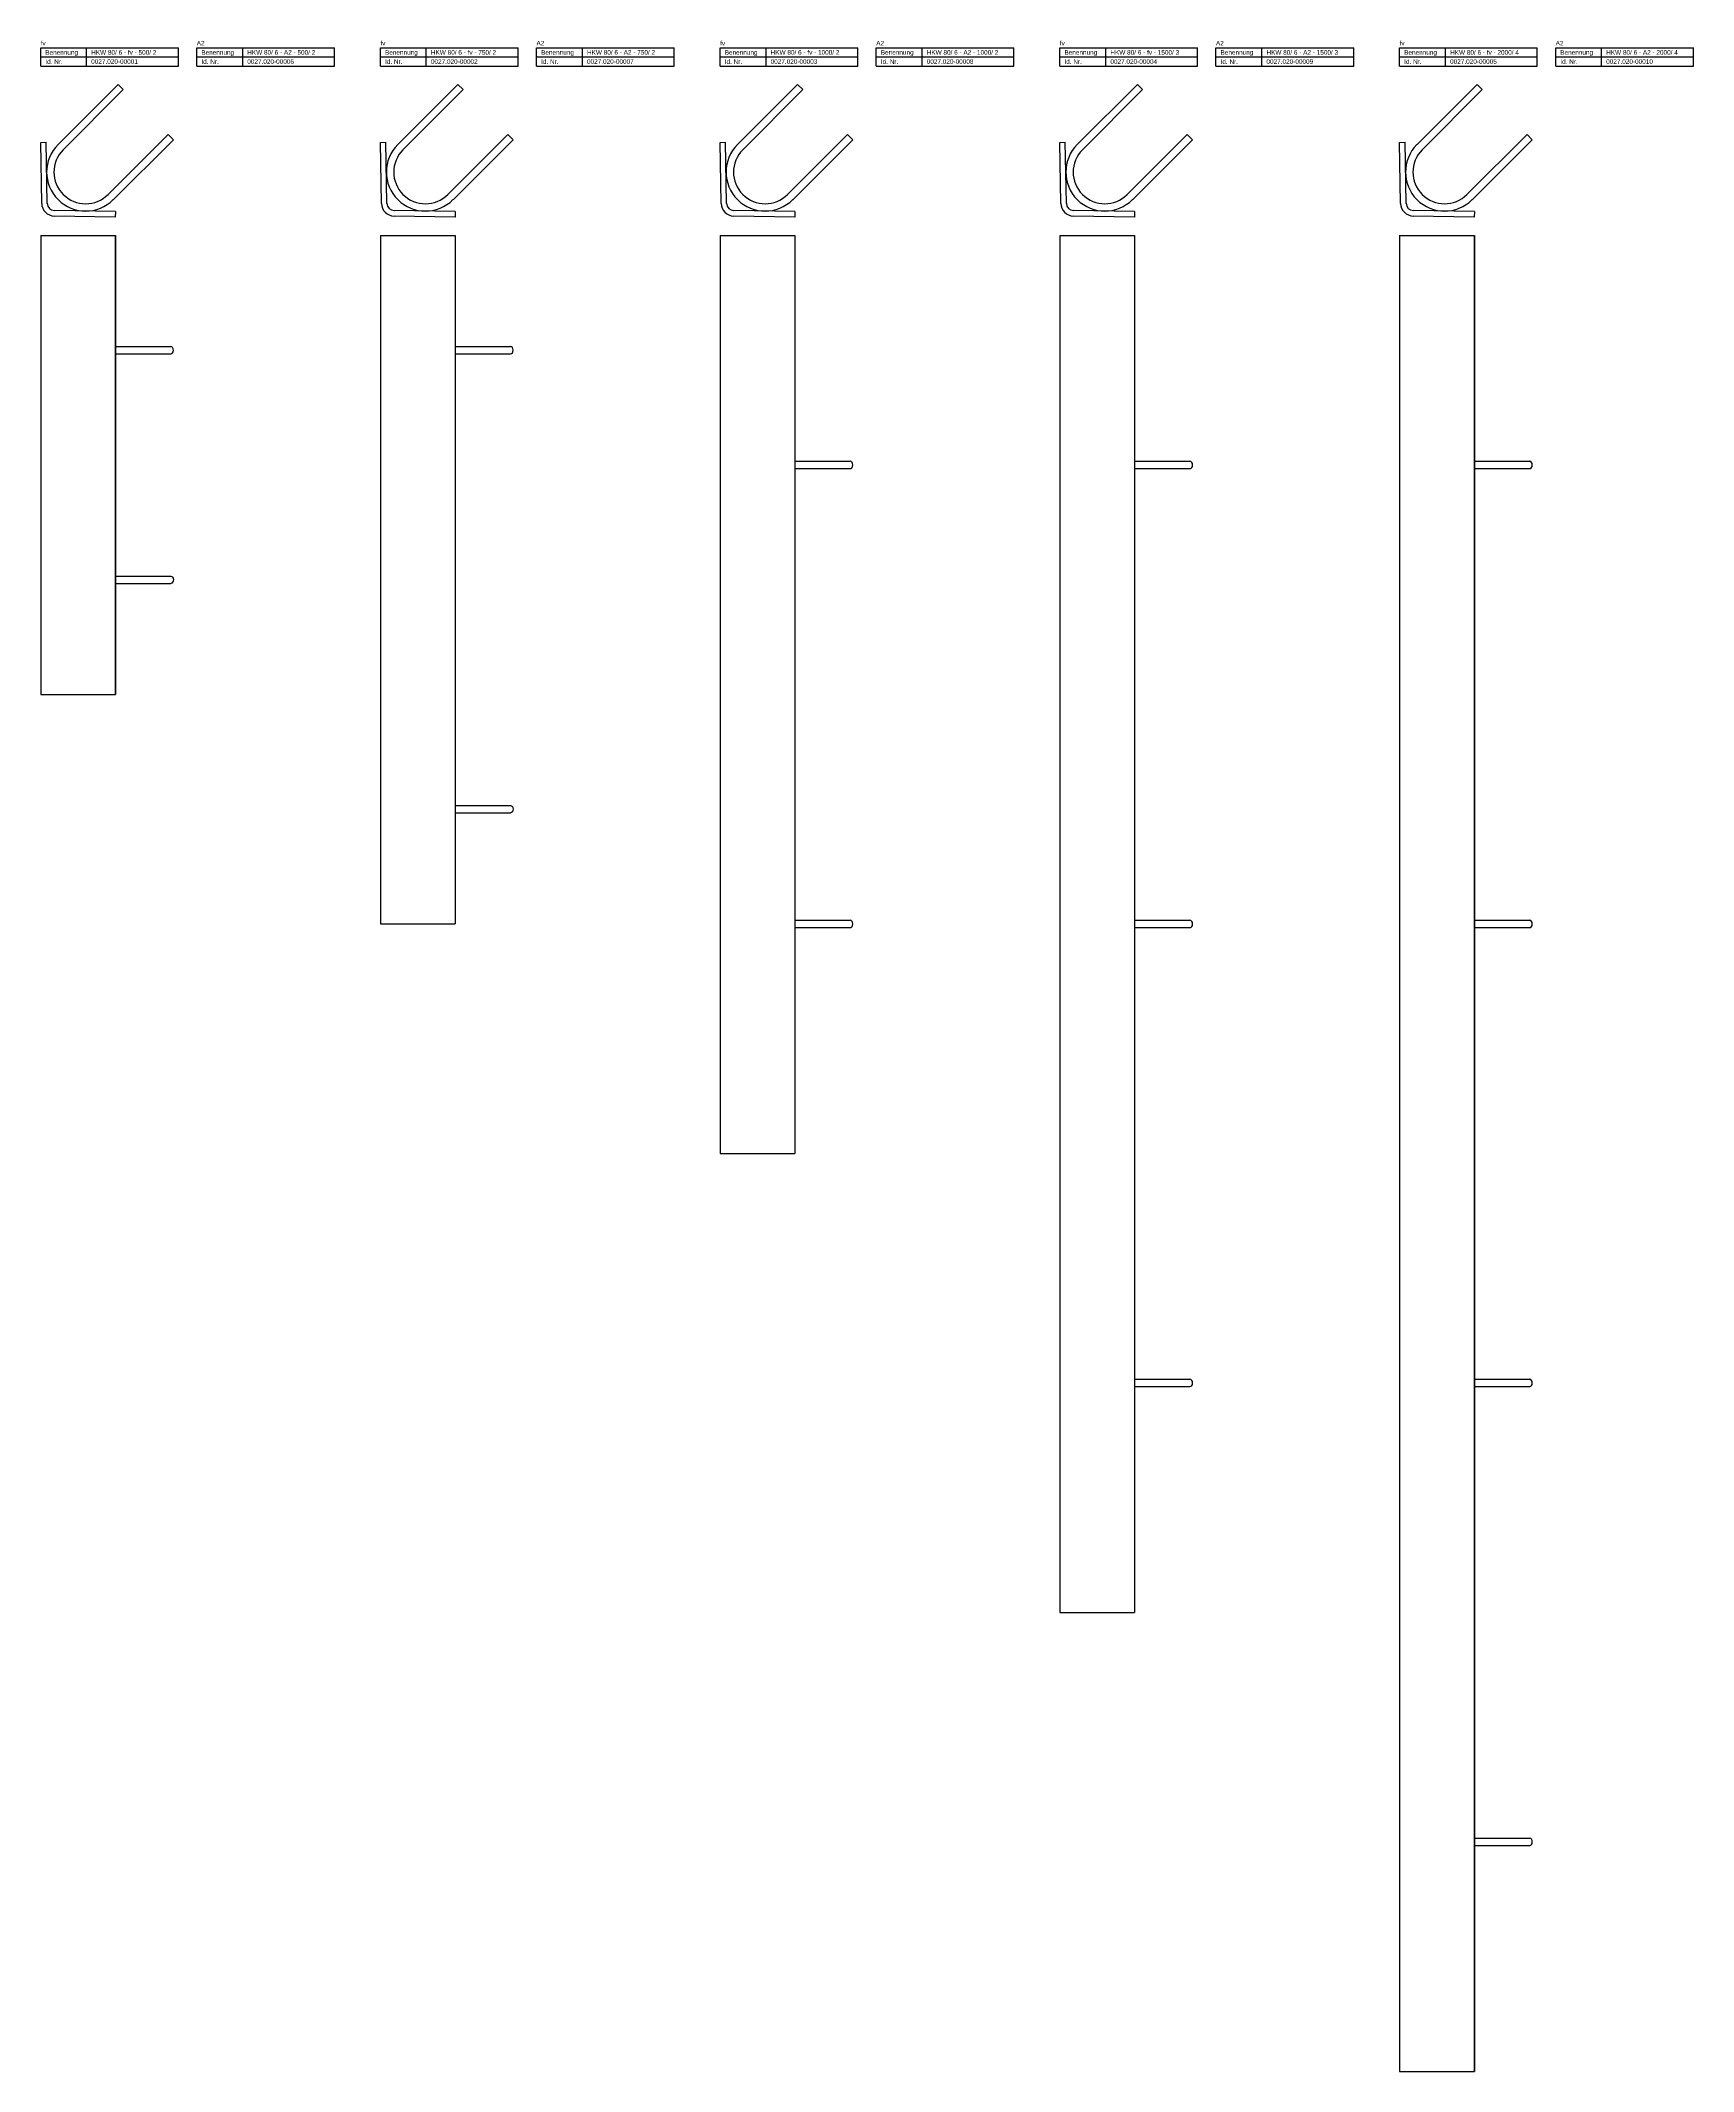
# Model space of a CAD drawing. Header units: millimetres. Extents: x 1092 to 2892, y 362 to 2574.
import ezdxf

# ---------------------------------------------------------------- set-up
doc = ezdxf.new("R2010")
doc.units = ezdxf.units.MM
doc.header["$LTSCALE"] = 5
doc.layers.add('HALFEN', color=2, linetype='CONTINUOUS')
doc.styles.add('ARIAL50', font='ARIAL.TTF', dxfattribs={"height": 5})

msp = doc.modelspace()

# ---------------------------------------------------------------- linework, layer by layer
at = {"layer": 'HALFEN'}
for p, q in [((1092.3, 2566.2), (1242.3, 2566.2)), ((1092.3, 2546.2), (1092.3, 2566.2)), ((1092.3, 2556.2), (1242.3, 2556.2)), ((1092.3, 2546.2), (1242.3, 2546.2)), ((1142.3, 2546.2), (1142.3, 2566.2)), ((1242.3, 2546.2), (1242.3, 2566.2)), ((1262.3, 2566.2), (1412.3, 2566.2)), ((1262.3, 2546.2), (1262.3, 2566.2)), ((1262.3, 2556.2), (1412.3, 2556.2)), ((1262.3, 2546.2), (1412.3, 2546.2)), ((1312.3, 2546.2), (1312.3, 2566.2)), ((1412.3, 2546.2), (1412.3, 2566.2)), ((1462.3, 2566.2), (1612.3, 2566.2)), ((1462.3, 2546.2), (1462.3, 2566.2)), ((1462.3, 2556.2), (1612.3, 2556.2)), ((1462.3, 2546.2), (1612.3, 2546.2)), ((1512.3, 2546.2), (1512.3, 2566.2)), ((1612.3, 2546.2), (1612.3, 2566.2)), ((1632.3, 2566.2), (1782.3, 2566.2)), ((1632.3, 2546.2), (1632.3, 2566.2)), ((1632.3, 2556.2), (1782.3, 2556.2)), ((1632.3, 2546.2), (1782.3, 2546.2)), ((1682.3, 2546.2), (1682.3, 2566.2)), ((1782.3, 2546.2), (1782.3, 2566.2)), ((1832.3, 2566.2), (1982.3, 2566.2)), ((1832.3, 2546.2), (1832.3, 2566.2)), ((1832.3, 2556.2), (1982.3, 2556.2)), ((1832.3, 2546.2), (1982.3, 2546.2)), ((1882.3, 2546.2), (1882.3, 2566.2)), ((1982.3, 2546.2), (1982.3, 2566.2)), ((2002.3, 2566.2), (2152.3, 2566.2)), ((2002.3, 2546.2), (2002.3, 2566.2)), ((2002.3, 2556.2), (2152.3, 2556.2)), ((2002.3, 2546.2), (2152.3, 2546.2)), ((2052.3, 2546.2), (2052.3, 2566.2)), ((2152.3, 2546.2), (2152.3, 2566.2)), ((2202.3, 2566.2), (2352.3, 2566.2)), ((2202.3, 2546.2), (2202.3, 2566.2)), ((2202.3, 2556.2), (2352.3, 2556.2)), ((2202.3, 2546.2), (2352.3, 2546.2)), ((2252.3, 2546.2), (2252.3, 2566.2)), ((2352.3, 2546.2), (2352.3, 2566.2)), ((2372.3, 2566.2), (2522.3, 2566.2)), ((2372.3, 2546.2), (2372.3, 2566.2)), ((2372.3, 2556.2), (2522.3, 2556.2)), ((2372.3, 2546.2), (2522.3, 2546.2)), ((2422.3, 2546.2), (2422.3, 2566.2)), ((2522.3, 2546.2), (2522.3, 2566.2)), ((2572.3, 2566.2), (2722.3, 2566.2)), ((2572.3, 2546.2), (2572.3, 2566.2)), ((2572.3, 2556.2), (2722.3, 2556.2)), ((2572.3, 2546.2), (2722.3, 2546.2)), ((2622.3, 2546.2), (2622.3, 2566.2)), ((2722.3, 2546.2), (2722.3, 2566.2)), ((2742.3, 2566.2), (2892.3, 2566.2)), ((2742.3, 2546.2), (2742.3, 2566.2)), ((2742.3, 2556.2), (2892.3, 2556.2)), ((2742.3, 2546.2), (2892.3, 2546.2)), ((2792.3, 2546.2), (2792.3, 2566.2)), ((2892.3, 2546.2), (2892.3, 2566.2)), ((1111.3, 2460.8), (1176.7, 2526.2)), ((1176.7, 2526.2), (1182.3, 2520.6)), ((1481.3, 2460.8), (1546.7, 2526.2)), ((1546.7, 2526.2), (1552.3, 2520.6)), ((1851.3, 2460.8), (1916.7, 2526.2)), ((1916.7, 2526.2), (1922.3, 2520.6)), ((2221.3, 2460.8), (2286.7, 2526.2)), ((2286.7, 2526.2), (2292.3, 2520.6)), ((2591.3, 2460.8), (2656.7, 2526.2)), ((2656.7, 2526.2), (2662.3, 2520.6)), ((1116.9, 2455.2), (1182.3, 2520.6)), ((1486.9, 2455.2), (1552.3, 2520.6)), ((1856.9, 2455.2), (1922.3, 2520.6)), ((2226.9, 2455.2), (2292.3, 2520.6)), ((2596.9, 2455.2), (2662.3, 2520.6)), ((1092.3, 2463.1), (1098.2, 2463.2)), ((1093.4, 2396.6), (1092.3, 2463.1)), ((1099.4, 2396.7), (1098.2, 2463.2)), ((1165.7, 2406.4), (1231.1, 2471.8)), ((1171.4, 2400.7), (1236.8, 2466.1)), ((1231.1, 2471.8), (1236.8, 2466.1)), ((1462.3, 2463.1), (1468.2, 2463.2)), ((1463.4, 2396.6), (1462.3, 2463.1)), ((1469.4, 2396.7), (1468.2, 2463.2)), ((1535.7, 2406.4), (1601.1, 2471.8)), ((1541.4, 2400.7), (1606.8, 2466.1)), ((1601.1, 2471.8), (1606.8, 2466.1)), ((1832.3, 2463.1), (1838.2, 2463.2)), ((1833.4, 2396.6), (1832.3, 2463.1)), ((1839.4, 2396.7), (1838.2, 2463.2)), ((1905.7, 2406.4), (1971.1, 2471.8)), ((1911.4, 2400.7), (1976.8, 2466.1)), ((1971.1, 2471.8), (1976.8, 2466.1)), ((2202.3, 2463.1), (2208.2, 2463.2)), ((2203.4, 2396.6), (2202.3, 2463.1)), ((2209.4, 2396.7), (2208.2, 2463.2)), ((2275.7, 2406.4), (2341.1, 2471.8)), ((2281.4, 2400.7), (2346.8, 2466.1)), ((2341.1, 2471.8), (2346.8, 2466.1)), ((2572.3, 2463.1), (2578.2, 2463.2)), ((2573.4, 2396.6), (2572.3, 2463.1)), ((2579.4, 2396.7), (2578.2, 2463.2)), ((2645.7, 2406.4), (2711.1, 2471.8)), ((2651.4, 2400.7), (2716.8, 2466.1)), ((2711.1, 2471.8), (2716.8, 2466.1)), ((1173.6, 2381.7), (1107.2, 2382.9)), ((1173.7, 2387.7), (1107.3, 2388.9)), ((1173.7, 2387.7), (1173.6, 2381.7)), ((1543.6, 2381.7), (1477.2, 2382.9)), ((1543.7, 2387.7), (1477.3, 2388.9)), ((1543.7, 2387.7), (1543.6, 2381.7)), ((1913.6, 2381.7), (1847.2, 2382.9)), ((1913.7, 2387.7), (1847.3, 2388.9)), ((1913.7, 2387.7), (1913.6, 2381.7)), ((2283.6, 2381.7), (2217.2, 2382.9)), ((2283.7, 2387.7), (2217.3, 2388.9)), ((2283.7, 2387.7), (2283.6, 2381.7)), ((2653.6, 2381.7), (2587.2, 2382.9)), ((2653.7, 2387.7), (2587.3, 2388.9)), ((2653.7, 2387.7), (2653.6, 2381.7)), ((1092.3, 2361.7), (1092.3, 1861.7)), ((1092.3, 2361.7), (1173.7, 2361.7)), ((1173.6, 2361.7), (1173.6, 1861.7)), ((1173.7, 2361.7), (1173.7, 1861.7)), ((1462.3, 2361.7), (1462.3, 1611.7)), ((1462.3, 2361.7), (1543.7, 2361.7)), ((1543.6, 2361.7), (1543.6, 1611.7)), ((1543.7, 2361.7), (1543.7, 1611.7)), ((1832.3, 2361.7), (1832.3, 1361.7)), ((1832.3, 2361.7), (1913.7, 2361.7)), ((1913.6, 2361.7), (1913.6, 1361.7)), ((1913.7, 2361.7), (1913.7, 1361.7)), ((2202.3, 2361.7), (2202.3, 861.7)), ((2202.3, 2361.7), (2283.7, 2361.7)), ((2283.6, 2361.7), (2283.6, 861.7)), ((2283.7, 2361.7), (2283.7, 861.7)), ((2572.3, 2361.7), (2572.3, 361.7)), ((2572.3, 2361.7), (2653.7, 2361.7)), ((2653.6, 2361.7), (2653.6, 361.7)), ((2653.7, 2361.7), (2653.7, 361.7)), ((1173.6, 2240.7), (1234, 2240.7)), ((1543.6, 2240.7), (1604, 2240.7)), ((1173.6, 2232.7), (1234, 2232.7)), ((1543.6, 2232.7), (1604, 2232.7)), ((1913.6, 2115.7), (1974, 2115.7)), ((1913.6, 2107.7), (1974, 2107.7)), ((2283.6, 2115.7), (2344, 2115.7)), ((2283.6, 2107.7), (2344, 2107.7)), ((2653.6, 2115.7), (2714, 2115.7)), ((2653.6, 2107.7), (2714, 2107.7)), ((1173.6, 1990.7), (1234, 1990.7)), ((1173.6, 1982.7), (1234, 1982.7)), ((1092.3, 1861.7), (1173.7, 1861.7)), ((1543.6, 1740.7), (1604, 1740.7)), ((1543.6, 1732.7), (1604, 1732.7)), ((1913.6, 1615.7), (1974, 1615.7)), ((2283.6, 1615.7), (2344, 1615.7)), ((2653.6, 1615.7), (2714, 1615.7)), ((1462.3, 1611.7), (1543.7, 1611.7)), ((1913.6, 1607.7), (1974, 1607.7)), ((2283.6, 1607.7), (2344, 1607.7)), ((2653.6, 1607.7), (2714, 1607.7)), ((1832.3, 1361.7), (1913.7, 1361.7)), ((2283.6, 1115.7), (2344, 1115.7)), ((2283.6, 1107.7), (2344, 1107.7)), ((2653.6, 1115.7), (2714, 1115.7)), ((2653.6, 1107.7), (2714, 1107.7)), ((2202.3, 861.7), (2283.7, 861.7)), ((2653.6, 615.7), (2714, 615.7)), ((2653.6, 607.7), (2714, 607.7)), ((2572.3, 361.7), (2653.7, 361.7))]:
    msp.add_line(p, q, dxfattribs=at)
for centre, radius, start, end in [((1141.3, 2430.8), 42.5, 135, 315), ((1511.3, 2430.8), 42.5, 135, 315), ((1881.3, 2430.8), 42.5, 135, 315), ((2251.3, 2430.8), 42.5, 135, 315), ((2621.3, 2430.8), 42.5, 135, 315), ((1141.3, 2430.8), 34.5, 135, 315), ((1511.3, 2430.8), 34.5, 135, 315), ((1881.3, 2430.8), 34.5, 135, 315), ((2251.3, 2430.8), 34.5, 135, 315), ((2621.3, 2430.8), 34.5, 135, 315), ((1107.4, 2396.9), 14, 181, 269), ((1107.4, 2396.9), 8, 181, 269), ((1477.4, 2396.9), 14, 181, 269), ((1477.4, 2396.9), 8, 181, 269), ((1847.4, 2396.9), 14, 181, 269), ((1847.4, 2396.9), 8, 181, 269), ((2217.4, 2396.9), 14, 181, 269), ((2217.4, 2396.9), 8, 181, 269), ((2587.4, 2396.9), 14, 181, 269), ((2587.4, 2396.9), 8, 181, 269)]:
    msp.add_arc(centre, radius, start, end, dxfattribs=at)
for centre in [(1234, 2236.7), (1604, 2236.7), (1974, 2111.7), (2344, 2111.7), (2714, 2111.7), (1974, 1611.7), (2344, 1611.7), (2714, 1611.7), (2344, 1111.7), (2714, 1111.7), (2714, 611.7)]:
    msp.add_ellipse(centre, major_axis=(0, 4), ratio=0.707107, start_param=3.141593, end_param=6.283185, dxfattribs=at)
at = {"layer": 'HALFEN', "extrusion": (0, 0, -1)}
for centre in [(1234, 1986.7), (1604, 1736.7)]:
    msp.add_ellipse(centre, major_axis=(0, -4), ratio=0.707107, start_param=3.141593, end_param=6.283185, dxfattribs=at)

# ---------------------------------------------------------------- texts
at = {"layer": 'HALFEN', "style": 'ARIAL50'}
for s, p in [('fv', (1092.3, 2568.7)), ('A2', (1262.3, 2568.7)), ('fv', (1462.3, 2568.7)), ('A2', (1632.3, 2568.7)), ('fv', (1832.3, 2568.7)), ('A2', (2002.3, 2568.7)), ('fv', (2202.3, 2568.7)), ('A2', (2372.3, 2568.7)), ('fv', (2572.3, 2568.7)), ('A2', (2742.3, 2568.7)), ('Benennung', (1097.3, 2558.7)), ('Id. Nr.', (1097.3, 2548.7)), ('0027.020-00001', (1147.3, 2548.7)), ('HKW 80/ 6 - fv - 500/ 2', (1147.3, 2558.7)), ('Benennung', (1267.3, 2558.7)), ('Id. Nr.', (1267.3, 2548.7)), ('0027.020-00006', (1317.3, 2548.7)), ('HKW 80/ 6 - A2 - 500/ 2', (1317.3, 2558.7)), ('Benennung', (1467.3, 2558.7)), ('Id. Nr.', (1467.3, 2548.7)), ('0027.020-00002', (1517.3, 2548.7)), ('HKW 80/ 6 - fv - 750/ 2', (1517.3, 2558.7)), ('Benennung', (1637.3, 2558.7)), ('Id. Nr.', (1637.3, 2548.7)), ('0027.020-00007', (1687.3, 2548.7)), ('HKW 80/ 6 - A2 - 750/ 2', (1687.3, 2558.7)), ('Benennung', (1837.3, 2558.7)), ('Id. Nr.', (1837.3, 2548.7)), ('0027.020-00003', (1887.3, 2548.7)), ('HKW 80/ 6 - fv - 1000/ 2', (1887.3, 2558.7)), ('Benennung', (2007.3, 2558.7)), ('Id. Nr.', (2007.3, 2548.7)), ('0027.020-00008', (2057.3, 2548.7)), ('HKW 80/ 6 - A2 - 1000/ 2', (2057.3, 2558.7)), ('Benennung', (2207.3, 2558.7)), ('Id. Nr.', (2207.3, 2548.7)), ('0027.020-00004', (2257.3, 2548.7)), ('HKW 80/ 6 - fv - 1500/ 3', (2257.3, 2558.7)), ('Benennung', (2377.3, 2558.7)), ('Id. Nr.', (2377.3, 2548.7)), ('0027.020-00009', (2427.3, 2548.7)), ('HKW 80/ 6 - A2 - 1500/ 3', (2427.3, 2558.7)), ('Benennung', (2577.3, 2558.7)), ('Id. Nr.', (2577.3, 2548.7)), ('0027.020-00005', (2627.3, 2548.7)), ('HKW 80/ 6 - fv - 2000/ 4', (2627.3, 2558.7)), ('Benennung', (2747.3, 2558.7)), ('Id. Nr.', (2747.3, 2548.7)), ('0027.020-00010', (2797.3, 2548.7)), ('HKW 80/ 6 - A2 - 2000/ 4', (2797.3, 2558.7))]:
    msp.add_text(s, height=5, dxfattribs=at).set_placement(p)

doc.saveas('drawing.dxf')
